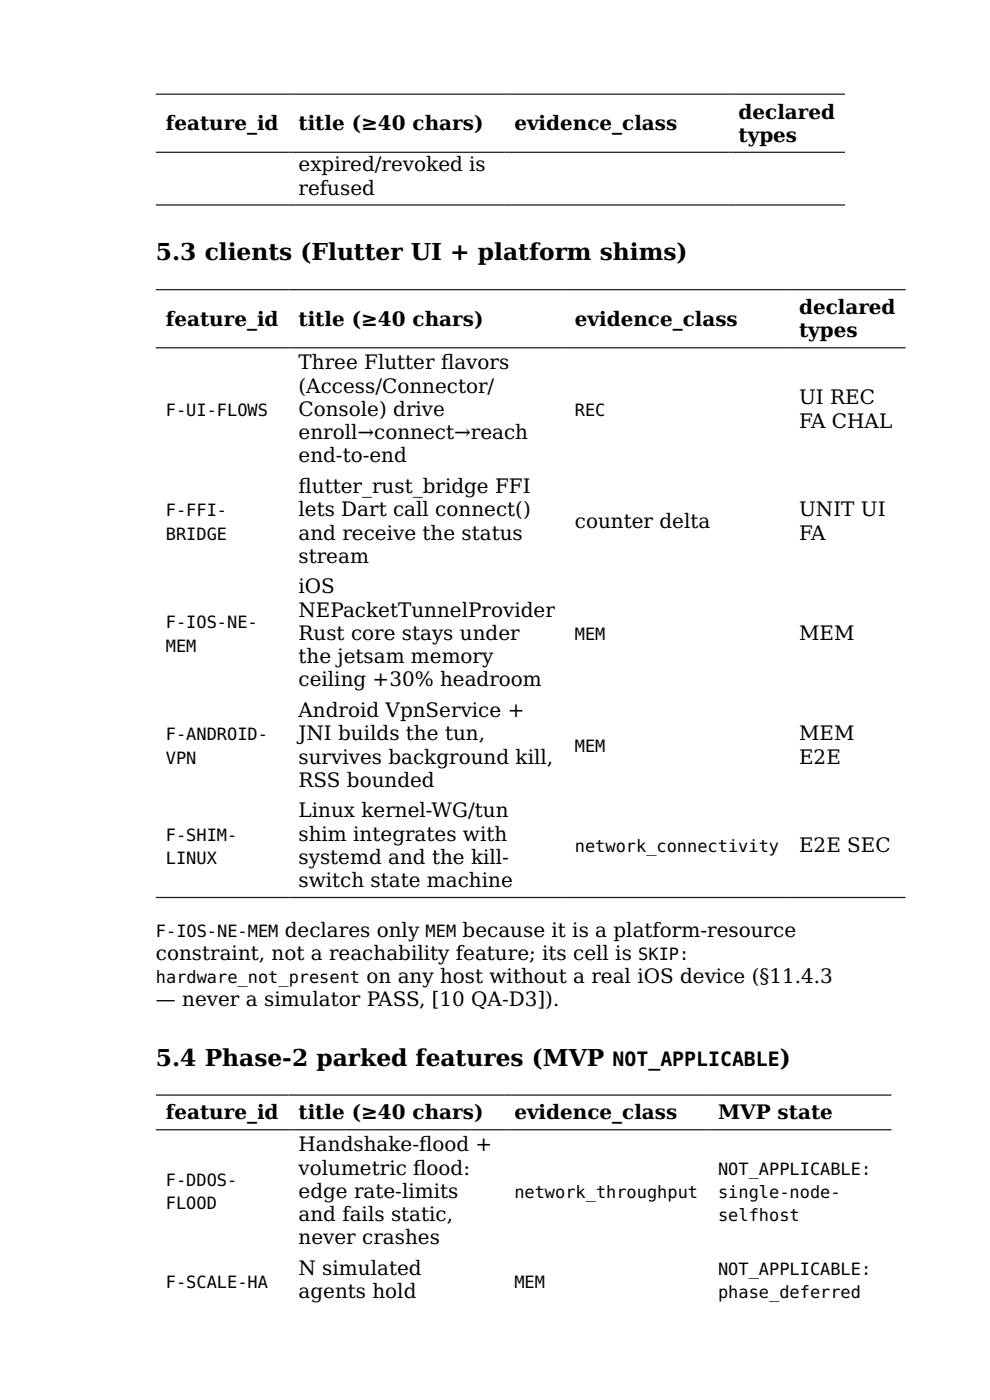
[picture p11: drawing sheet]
<svg xmlns="http://www.w3.org/2000/svg" width="210mm" height="297mm" viewBox="0 0 210 297" stroke-linecap="round" stroke-linejoin="round" font-family="sans-serif">
<defs><g id="words">
<g font-size="5">
<text x="33.1" y="55.2">5.3 clients (Flutter UI + platform shims)</text>
<text x="33.1" y="226.1">5.4 Phase-2 parked features (MVP</text>
<text x="165.4" y="226.1">)</text>
</g>
<g font-size="4.2">
<text x="35.2" y="27.6">feature_id</text>
<text x="63.3" y="27.6">title (≥40 chars)</text>
<text x="109.1" y="27.6">evidence_class</text>
<text x="156.7" y="25.1">declared</text>
<text x="156.7" y="30.1">types</text>
<text x="63.3" y="36.4">expired/revoked is</text>
<text x="63.3" y="41.3">refused</text>
<text x="35.2" y="69.1">feature_id</text>
<text x="63.3" y="69.1">title (≥40 chars)</text>
<text x="121.9" y="69.1">evidence_class</text>
<text x="169.5" y="66.6">declared</text>
<text x="169.5" y="71.6">types</text>
<text x="63.3" y="78.4">Three Flutter f</text>
<text x="63.3" y="83.3">(Access/Connector/</text>
<text x="93.6" y="78.4">lavors</text>
<text x="63.3" y="88.2">Console) drive</text>
<text x="169.5" y="85.8">UI REC</text>
<text x="63.3" y="93.2">enroll→connect→reach</text>
<text x="169.5" y="90.7">FA CHAL</text>
<text x="63.3" y="98.1">end-to-end</text>
<text x="63.3" y="104.6">f</text>
<text x="63.3" y="104.6">lutter_rust_bridge FFI</text>
<text x="63.3" y="109.5">lets Dart call connect()</text>
<text x="121.9" y="112">counter delta</text>
<text x="169.5" y="109.5">UNIT UI</text>
<text x="63.3" y="114.5">and receive the status</text>
<text x="63.3" y="119.4">stream</text>
<text x="169.5" y="114.5">FA</text>
<text x="63.3" y="125.9">iOS</text>
<text x="63.3" y="130.8">NEPacketTunnelProvider</text>
<text x="63.3" y="135.8">Rust core stays under</text>
<text x="169.5" y="135.8">MEM</text>
<text x="63.3" y="140.7">the jetsam memory</text>
<text x="63.3" y="145.6">ceiling +30% headroom</text>
<text x="63.3" y="152.1">Android VpnService +</text>
<text x="63.3" y="157.1">JNI builds the tun,</text>
<text x="63.3" y="162">survives background kill,</text>
<text x="169.5" y="157.1">MEM</text>
<text x="169.5" y="162">E2E</text>
<text x="63.3" y="166.9">RSS bounded</text>
<text x="63.3" y="173.4">Linux kernel-WG/tun</text>
<text x="63.3" y="178.4">shim integrates with</text>
<text x="63.3" y="183.3">systemd and the kill-</text>
<text x="169.5" y="180.8">E2E SEC</text>
<text x="63.3" y="188.2">switch state machine</text>
<text x="33.1" y="203.6">constraint, not a reachability feature; its cell is</text>
<text x="60.4" y="198.7">declares only</text>
<text x="98.1" y="198.7">because it is a platform-resource</text>
<text x="77.7" y="208.5">on any host without a real iOS device (§11.4.3</text>
<text x="33.1" y="213.5">— never a simulator PASS, [10 QA-D3]).</text>
<text x="129.9" y="226.1">NOT_APPLICABLE</text>
<text x="35.2" y="237.5">feature_id</text>
<text x="63.3" y="237.5">title (≥40 chars)</text>
<text x="109.1" y="237.5">evidence_class</text>
<text x="152.3" y="237.5">MVP state</text>
<text x="63.3" y="244.3">Handshake-f</text>
<text x="88.9" y="244.3">lood +</text>
<text x="63.3" y="249.2">volumetric f</text>
<text x="87.7" y="249.2">lood:</text>
<text x="63.3" y="254.1">edge rate-limits</text>
<text x="63.3" y="259">and fails static,</text>
<text x="63.3" y="264">never crashes</text>
<text x="63.3" y="270.5">N simulated</text>
<text x="63.3" y="275.4">agents hold</text>
</g>
<g font-size="3.6">
<text x="35.2" y="88.2">F-UI-FLOWS</text>
<text x="121.9" y="88.2">REC</text>
<text x="35.2" y="109.5">F-FFI-</text>
<text x="35.2" y="114.5">BRIDGE</text>
<text x="35.2" y="133.3">F-IOS-NE-</text>
<text x="121.9" y="135.8">MEM</text>
<text x="35.2" y="138.2">MEM</text>
<text x="35.2" y="157.1">F-ANDROID-</text>
<text x="35.2" y="162">VPN</text>
<text x="121.9" y="159.5">MEM</text>
<text x="35.2" y="178.4">F-SHIM-</text>
<text x="35.2" y="183.3">LINUX</text>
<text x="121.9" y="180.8">network_connectivity</text>
<text x="33.1" y="198.7">F-IOS-NE-MEM</text>
<text x="90.3" y="198.7">MEM</text>
<text x="135.4" y="203.6">SKIP:</text>
<text x="33.1" y="208.5">hardware_not_present</text>
<text x="35.2" y="251.6">F-DDOS-</text>
<text x="152.3" y="249.2">NOT_APPLICABLE:</text>
<text x="35.2" y="256.6">FLOOD</text>
<text x="109.1" y="254.1">network_throughput</text>
<text x="152.3" y="254.1">single-node-</text>
<text x="152.3" y="259">selfhost</text>
<text x="35.2" y="273.3">F-SCALE-HA</text>
<text x="109.1" y="273.3">MEM</text>
<text x="152.3" y="270.5">NOT_APPLICABLE:</text>
<text x="152.3" y="275.4">phase_deferred</text>
</g>
</g></defs>
<path d="M33.1 20h146.1M33.1 32.3h146.1M33.1 43.5h146.1M33.1 61.5h159M33.1 73.8h159M33.1 190.4h159M33.1 232.3h156M33.1 239.7h156" fill="none" stroke="#1a1a1a" stroke-width=".26"/>
<use href="#words"/>
</svg>
